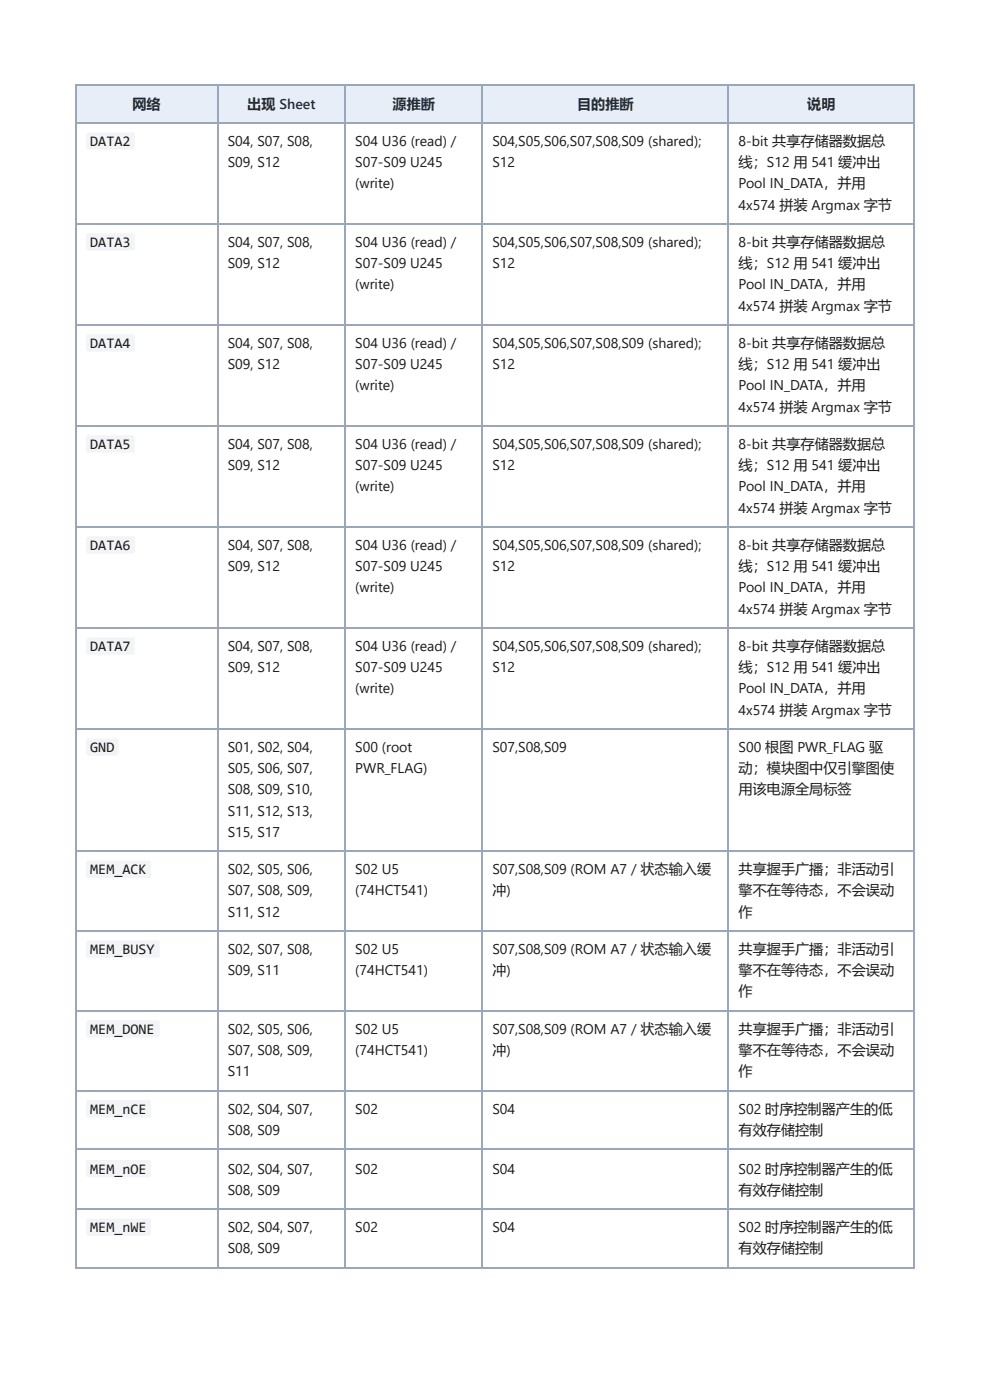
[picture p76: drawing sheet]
<svg xmlns="http://www.w3.org/2000/svg" width="210mm" height="297mm" viewBox="0 0 210 297" stroke-linecap="round" stroke-linejoin="round" font-family="sans-serif">
<defs><g id="words">
<g font-size="3.1" fill="#1a1a1a">
<text x="19.1" y="31">DATA2</text>
<text x="19.1" y="52.4">DATA3</text>
<text x="19.1" y="73.8">DATA4</text>
<text x="19.1" y="95.3">DATA5</text>
<text x="19.1" y="116.7">DATA6</text>
<text x="19.1" y="138.1">DATA7</text>
<text x="19.1" y="159.5">GND</text>
<text x="19.1" y="185.5">MEM_ACK</text>
<text x="19.1" y="202.4">MEM_BUSY</text>
<text x="19.1" y="219.3">MEM_DONE</text>
<text x="19.1" y="236.3">MEM_nCE</text>
<text x="19.1" y="249">MEM_nOE</text>
<text x="19.1" y="261.4">MEM_nWE</text>
</g>
<g font-size="3" fill="#0b2e59">
<text x="28.1" y="23">网络</text>
<text x="52.4" y="23">出现 Sheet</text>
<text x="83.2" y="23">源推断</text>
<text x="122.4" y="23">目的推断</text>
<text x="171.1" y="23">说明</text>
</g>
<g font-size="3" fill="#1a1a1a">
<text x="48.3" y="31">S04, S07, S08,</text>
<text x="48.3" y="35.5">S09, S12</text>
<text x="75.3" y="31">S04 U36 (read) /</text>
<text x="75.3" y="35.5">S07-S09 U245</text>
<text x="104.4" y="31">S04,S05,S06,S07,S08,S09 (shared);</text>
<text x="104.4" y="35.5">S12</text>
<text x="156.6" y="31">8-bit 共享存储器数据总</text>
<text x="156.6" y="35.5">线；S12 用 541 缓冲出</text>
<text x="75.3" y="40">(write)</text>
<text x="156.6" y="40">Pool IN_DATA，并用</text>
<text x="156.6" y="44.5">4x574 拼装 Argmax 字节</text>
<text x="48.3" y="52.4">S04, S07, S08,</text>
<text x="75.3" y="52.4">S04 U36 (read) /</text>
<text x="104.4" y="52.4">S04,S05,S06,S07,S08,S09 (shared);</text>
<text x="156.6" y="52.4">8-bit 共享存储器数据总</text>
<text x="48.3" y="56.9">S09, S12</text>
<text x="75.3" y="56.9">S07-S09 U245</text>
<text x="104.4" y="56.9">S12</text>
<text x="156.6" y="56.9">线；S12 用 541 缓冲出</text>
<text x="75.3" y="61.4">(write)</text>
<text x="156.6" y="61.4">Pool IN_DATA，并用</text>
<text x="156.6" y="65.9">4x574 拼装 Argmax 字节</text>
<text x="48.3" y="73.8">S04, S07, S08,</text>
<text x="75.3" y="73.8">S04 U36 (read) /</text>
<text x="104.4" y="73.8">S04,S05,S06,S07,S08,S09 (shared);</text>
<text x="156.6" y="73.8">8-bit 共享存储器数据总</text>
<text x="48.3" y="78.3">S09, S12</text>
<text x="75.3" y="78.3">S07-S09 U245</text>
<text x="75.3" y="82.8">(write)</text>
<text x="104.4" y="78.3">S12</text>
<text x="156.6" y="78.3">线；S12 用 541 缓冲出</text>
<text x="156.6" y="82.8">Pool IN_DATA，并用</text>
<text x="156.6" y="87.3">4x574 拼装 Argmax 字节</text>
<text x="48.3" y="95.3">S04, S07, S08,</text>
<text x="75.3" y="95.3">S04 U36 (read) /</text>
<text x="104.4" y="95.3">S04,S05,S06,S07,S08,S09 (shared);</text>
<text x="156.6" y="95.3">8-bit 共享存储器数据总</text>
<text x="48.3" y="99.7">S09, S12</text>
<text x="75.3" y="99.7">S07-S09 U245</text>
<text x="104.4" y="99.7">S12</text>
<text x="156.6" y="99.7">线；S12 用 541 缓冲出</text>
<text x="75.3" y="104.2">(write)</text>
<text x="156.6" y="104.2">Pool IN_DATA，并用</text>
<text x="156.6" y="108.7">4x574 拼装 Argmax 字节</text>
<text x="48.3" y="116.7">S04, S07, S08,</text>
<text x="75.3" y="116.7">S04 U36 (read) /</text>
<text x="104.4" y="116.7">S04,S05,S06,S07,S08,S09 (shared);</text>
<text x="156.6" y="116.7">8-bit 共享存储器数据总</text>
<text x="48.3" y="121.2">S09, S12</text>
<text x="75.3" y="121.2">S07-S09 U245</text>
<text x="75.3" y="125.7">(write)</text>
<text x="104.4" y="121.2">S12</text>
<text x="156.6" y="121.2">线；S12 用 541 缓冲出</text>
<text x="156.6" y="125.7">Pool IN_DATA，并用</text>
<text x="156.6" y="130.2">4x574 拼装 Argmax 字节</text>
<text x="48.3" y="138.1">S04, S07, S08,</text>
<text x="48.3" y="142.6">S09, S12</text>
<text x="75.3" y="138.1">S04 U36 (read) /</text>
<text x="75.3" y="142.6">S07-S09 U245</text>
<text x="104.4" y="138.1">S04,S05,S06,S07,S08,S09 (shared);</text>
<text x="104.4" y="142.6">S12</text>
<text x="156.6" y="138.1">8-bit 共享存储器数据总</text>
<text x="156.6" y="142.6">线；S12 用 541 缓冲出</text>
<text x="75.3" y="147.1">(write)</text>
<text x="156.6" y="147.1">Pool IN_DATA，并用</text>
<text x="156.6" y="151.6">4x574 拼装 Argmax 字节</text>
<text x="48.3" y="159.5">S01, S02, S04,</text>
<text x="75.3" y="159.5">S00 (root</text>
<text x="104.4" y="159.5">S07,S08,S09</text>
<text x="156.6" y="159.5">S00 根图 PWR_FLAG 驱</text>
<text x="48.3" y="164">S05, S06, S07,</text>
<text x="75.3" y="164">PWR_FLAG)</text>
<text x="156.6" y="164">动；模块图中仅引擎图使</text>
<text x="48.3" y="168.5">S08, S09, S10,</text>
<text x="48.3" y="173">S11, S12, S13,</text>
<text x="156.6" y="168.5">用该电源全局标签</text>
<text x="48.3" y="177.5">S15, S17</text>
<text x="48.3" y="185.5">S02, S05, S06,</text>
<text x="75.3" y="185.5">S02 U5</text>
<text x="104.4" y="185.5">S07,S08,S09 (ROM A7 / 状态输入缓</text>
<text x="156.6" y="185.5">共享握手广播；非活动引</text>
<text x="48.3" y="190">S07, S08, S09,</text>
<text x="75.3" y="190">(74HCT541)</text>
<text x="104.4" y="190">冲)</text>
<text x="156.6" y="190">擎不在等待态，不会误动</text>
<text x="48.3" y="194.5">S11, S12</text>
<text x="156.6" y="194.5">作</text>
<text x="48.3" y="202.4">S02, S07, S08,</text>
<text x="75.3" y="202.4">S02 U5</text>
<text x="104.4" y="202.4">S07,S08,S09 (ROM A7 / 状态输入缓</text>
<text x="156.6" y="202.4">共享握手广播；非活动引</text>
<text x="48.3" y="206.9">S09, S11</text>
<text x="75.3" y="206.9">(74HCT541)</text>
<text x="104.4" y="206.9">冲)</text>
<text x="156.6" y="206.9">擎不在等待态，不会误动</text>
<text x="156.6" y="211.4">作</text>
<text x="48.3" y="219.3">S02, S05, S06,</text>
<text x="75.3" y="219.3">S02 U5</text>
<text x="104.4" y="219.3">S07,S08,S09 (ROM A7 / 状态输入缓</text>
<text x="156.6" y="219.3">共享握手广播；非活动引</text>
<text x="48.3" y="223.8">S07, S08, S09,</text>
<text x="75.3" y="223.8">(74HCT541)</text>
<text x="104.4" y="223.8">冲)</text>
<text x="156.6" y="223.8">擎不在等待态，不会误动</text>
<text x="48.3" y="228.3">S11</text>
<text x="156.6" y="228.3">作</text>
<text x="48.3" y="236.3">S02, S04, S07,</text>
<text x="75.3" y="236.3">S02</text>
<text x="104.4" y="236.3">S04</text>
<text x="156.6" y="236.3">S02 时序控制器产生的低</text>
<text x="48.3" y="240.8">S08, S09</text>
<text x="156.6" y="240.8">有效存储控制</text>
<text x="48.3" y="249">S02, S04, S07,</text>
<text x="75.3" y="249">S02</text>
<text x="104.4" y="249">S04</text>
<text x="156.6" y="249">S02 时序控制器产生的低</text>
<text x="48.3" y="253.5">S08, S09</text>
<text x="156.6" y="253.5">有效存储控制</text>
<text x="48.3" y="261.4">S02, S04, S07,</text>
<text x="75.3" y="261.4">S02</text>
<text x="104.4" y="261.4">S04</text>
<text x="156.6" y="261.4">S02 时序控制器产生的低</text>
<text x="48.3" y="265.9">S08, S09</text>
<text x="156.6" y="265.9">有效存储控制</text>
</g>
</g></defs>
<g fill="#e8eef7">
<path d="M16.1 18.3h29.9v7.9h-29.9z"/>
<path d="M46 18.3h27.3v7.9h-27.3z"/>
<path d="M73.3 18.3h28.8v7.9h-28.8z"/>
<path d="M102.1 18.3h52.4v7.9h-52.4z"/>
<path d="M154.5 18.3h39.4v7.9h-39.4z"/>
</g>
<g fill="none" stroke="#9aa7b8" stroke-width=".26">
<path d="M15.9 18.1h178M16 18v250.8M46.2 18v250.8M73.2 18v250.8M102.3 18v250.8M154.4 18v250.8M15.9 26.1h178M15.9 47.5h178M15.9 68.9h178M15.9 90.4h178M15.9 111.8h178M15.9 133.2h178"/>
<path d="M15.9 154.6h178M15.9 180.6h178M15.9 197.5h178M15.9 214.4h178M15.9 231.4h178M15.9 243.8h178M15.9 256.5h178M15.9 268.9h178"/>
</g>
<path d="M193.8 18v250.8" fill="none" stroke="#9aa7b8" stroke-width=".25"/>
<g fill="#f2f4f7">
<path d="M18.4 28.2l.4-.2 9.4 .1 .4 .5-.1 2.8-.5 .4-9.4-.1-.3-.5v-2.6z"/>
<path d="M18.4 49.6l.4-.1h9.4l.4 .5-.1 2.9-.5 .3-9.4-.1-.3-.4v-2.7z"/>
<path d="M18.4 71.1l.4-.2h9.4l.4 .5-.1 2.9-.5 .3h-9.4l-.3-.5v-2.7z"/>
<path d="M18.4 92.5l.4-.2 9.4 .1 .4 .5-.1 2.8-.5 .3h-9.4l-.3-.5v-2.6z"/>
<path d="M18.4 113.9l.4-.1h9.4l.4 .5-.1 2.8-.5 .4-9.4-.1-.3-.5v-2.6z"/>
<path d="M18.4 135.4l.4-.2h9.4l.4 .5-.1 2.9-.5 .3h-9.4l-.3-.5v-2.7z"/>
<path d="M18.4 156.8l.4-.2 6 .1 .3 .5v2.8l-.5 .3h-6l-.3-.5v-2.6z"/>
<path d="M18.4 182.7l.4-.1h12.8l.4 .4v2.8l-.1 .3-.4 .2h-12.8l-.3-.2-.1-.4v-2.6z"/>
<path d="M18.4 199.7l.4-.2h14.6l.5 .4v2.9l-.2 .2-.4 .2h-14.6l-.3-.2-.1-.3v-2.7z"/>
<path d="M18.4 216.6l.4-.2h14.6l.5 .5v2.8l-.2 .3-.4 .1h-14.6l-.3-.1-.1-.4v-2.6z"/>
<path d="M18.4 233.5l.4-.1h12.8l.4 .4v2.8l-.1 .3-.4 .2h-12.8l-.3-.2-.1-.4v-2.6z"/>
<path d="M18.4 246.2l.4-.1h12.8l.4 .4v2.8l-.1 .3-.4 .2h-12.8l-.3-.2-.1-.4v-2.6z"/>
<path d="M18.4 258.7l.4-.2h12.8l.4 .4v2.9l-.1 .2-.4 .2h-12.8l-.3-.2-.1-.3v-2.7z"/>
</g>
<use href="#words"/>
</svg>
